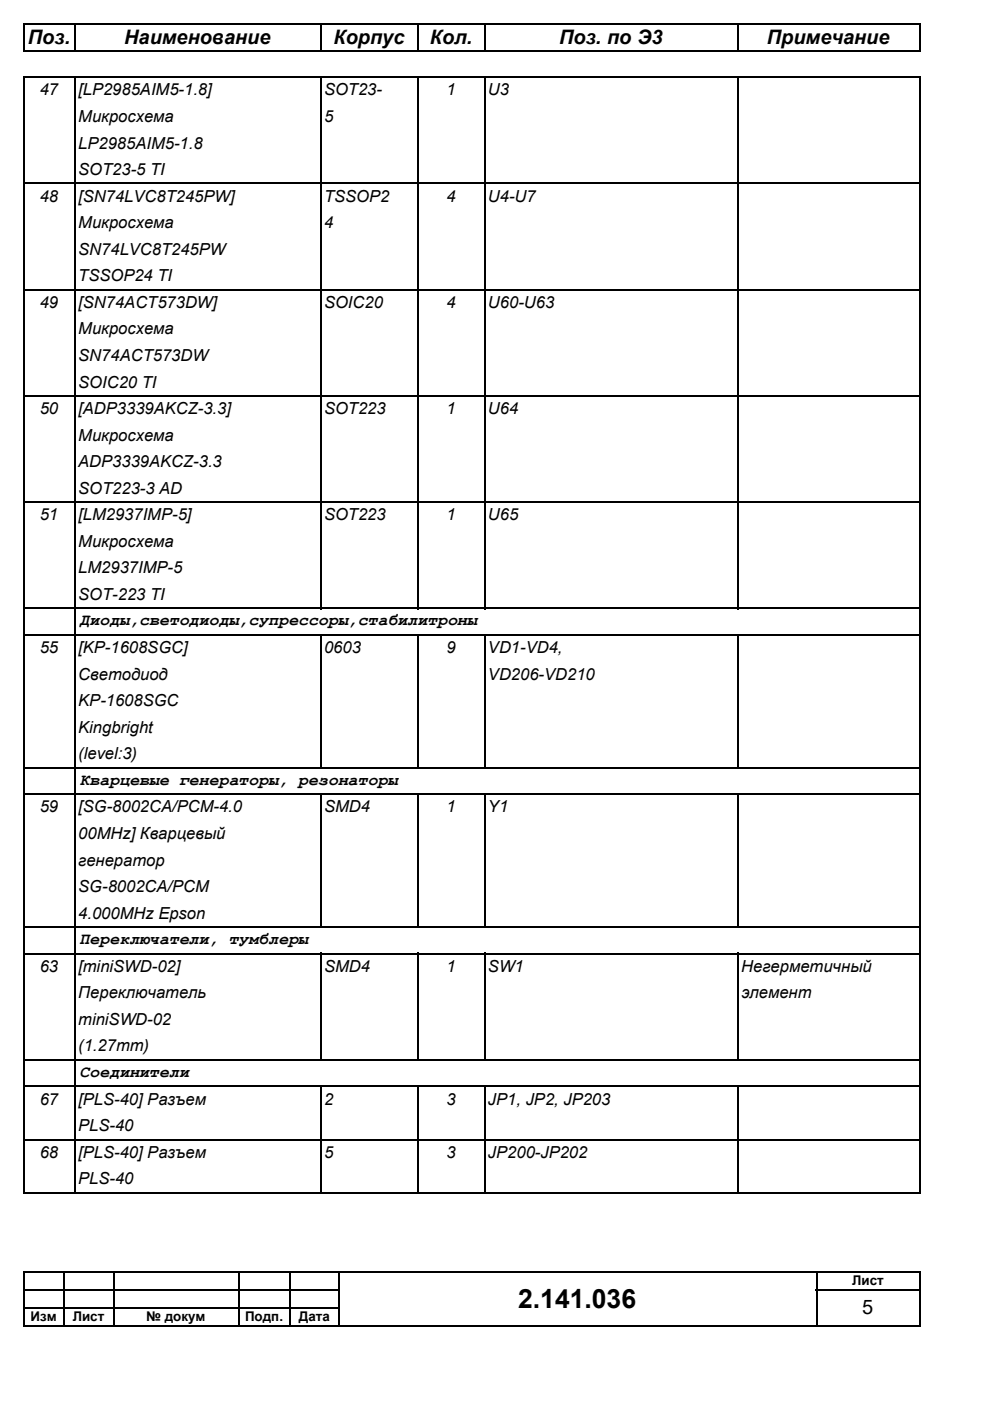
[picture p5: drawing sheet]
<svg xmlns="http://www.w3.org/2000/svg" width="210mm" height="297mm" viewBox="0 0 210 297" stroke-linecap="round" stroke-linejoin="round" font-family="sans-serif">
<defs><g id="words">
<text font-size="5.6" x="109.9" y="277.3">2.141.036</text>
<g font-size="4.2">
<text x="5.9" y="9.3">Поз.</text>
<text x="26.3" y="9.3">Наименование</text>
<text x="70.7" y="9.3">Корпус</text>
<text x="91.1" y="9.3">Кол.</text>
<text x="118.6" y="9.3">Поз. по Э3</text>
<text x="162.6" y="9.3">Примечание</text>
<text x="182.8" y="278.6">5</text>
</g>
<g font-size="3.5">
<text x="8.4" y="20.2">47</text>
<text x="16.6" y="20.2">[LP2985AIM5-1.8]</text>
<text x="68.7" y="20.2">SOT23-</text>
<text x="94.7" y="20.2">1</text>
<text x="103.5" y="20.2">U3</text>
<text x="16.6" y="25.9">Микросхема</text>
<text x="68.7" y="25.9">5</text>
<text x="16.6" y="31.5">LP2985AIM5-1.8</text>
<text x="16.6" y="37.1">SOT23-5 TI</text>
<text x="8.4" y="42.8">48</text>
<text x="16.6" y="42.8">[SN74LVC8T245PW]</text>
<text x="68.7" y="42.8">TSSOP2</text>
<text x="94.7" y="42.8">4</text>
<text x="103.5" y="42.8">U4-U7</text>
<text x="16.6" y="48.4">Микросхема</text>
<text x="68.7" y="48.4">4</text>
<text x="16.6" y="54">SN74LVC8T245PW</text>
<text x="16.6" y="59.6">TSSOP24 TI</text>
<text x="8.4" y="65.3">49</text>
<text x="16.6" y="65.3">[SN74ACT573DW]</text>
<text x="68.7" y="65.3">SOIC20</text>
<text x="94.7" y="65.3">4</text>
<text x="103.5" y="65.3">U60-U63</text>
<text x="16.6" y="70.9">Микросхема</text>
<text x="16.6" y="76.5">SN74ACT573DW</text>
<text x="16.6" y="82.2">SOIC20 TI</text>
<text x="8.4" y="87.8">50</text>
<text x="16.6" y="87.8">[ADP3339AKCZ-3.3]</text>
<text x="68.7" y="87.8">SOT223</text>
<text x="94.7" y="87.8">1</text>
<text x="103.5" y="87.8">U64</text>
<text x="16.6" y="93.4">Микросхема</text>
<text x="16.6" y="99.1">ADP3339AKCZ-3.3</text>
<text x="16.6" y="104.7">SOT223-3 AD</text>
<text x="8.4" y="110.3">51</text>
<text x="16.6" y="110.3">[LM2937IMP-5]</text>
<text x="68.7" y="110.3">SOT223</text>
<text x="94.7" y="110.3">1</text>
<text x="103.5" y="110.3">U65</text>
<text x="16.6" y="116">Микросхема</text>
<text x="16.6" y="121.6">LM2937IMP-5</text>
<text x="16.6" y="127.2">SOT-223 TI</text>
<text x="16.9" y="132.6">Диоды,светодиоды,супрессоры,стабилитроны</text>
<text x="8.4" y="138.5">55</text>
<text x="16.6" y="138.5">[KP-1608SGC]</text>
<text x="68.7" y="138.5">0603</text>
<text x="94.7" y="138.5">9</text>
<text x="103.5" y="138.5">VD1-VD4,</text>
<text x="16.6" y="144.1">Светодиод</text>
<text x="16.6" y="149.7">KP-1608SGC</text>
<text x="103.5" y="144.1">VD206-VD210</text>
<text x="16.6" y="155.4">Kingbright</text>
<text x="16.6" y="161">(level:3)</text>
<text x="16.9" y="166.4">Кварцевые генераторы, резонаторы</text>
<text x="8.4" y="172.3">59</text>
<text x="16.6" y="172.3">[SG-8002CA/PCM-4.0</text>
<text x="68.7" y="172.3">SMD4</text>
<text x="94.7" y="172.3">1</text>
<text x="103.5" y="172.3">Y1</text>
<text x="16.6" y="177.9">00MHz] Кварцевый</text>
<text x="16.6" y="183.5">генератор</text>
<text x="16.6" y="189.1">SG-8002CA/PCM</text>
<text x="16.6" y="194.8">4.000MHz Epson</text>
<text x="16.9" y="200.2">Переключатели, тумблеры</text>
<text x="8.4" y="206">63</text>
<text x="16.6" y="206">[miniSWD-02]</text>
<text x="68.7" y="206">SMD4</text>
<text x="94.7" y="206">1</text>
<text x="103.5" y="206">SW1</text>
<text x="157.2" y="206">Негерметичный</text>
<text x="16.6" y="211.7">Переключатель</text>
<text x="157.2" y="211.7">элемент</text>
<text x="16.6" y="217.3">miniSWD-02</text>
<text x="16.6" y="222.9">(1.27mm)</text>
<text x="16.9" y="228.3">Соединители</text>
<text x="8.4" y="234.2">67</text>
<text x="16.6" y="234.2">[PLS-40] Разъем</text>
<text x="16.6" y="239.8">PLS-40</text>
<text x="68.7" y="234.2">2</text>
<text x="94.7" y="234.2">3</text>
<text x="103.5" y="234.2">JP1, JP2, JP203</text>
<text x="8.4" y="245.4">68</text>
<text x="16.6" y="245.4">[PLS-40] Разъем</text>
<text x="68.7" y="245.4">5</text>
<text x="94.7" y="245.4">3</text>
<text x="103.5" y="245.4">JP200-JP202</text>
<text x="16.6" y="251.1">PLS-40</text>
</g>
<g font-size="2.8">
<text x="180.7" y="272.5">Лист</text>
<text x="6.5" y="280.1">Изм</text>
<text x="15.4" y="280.1">Лист</text>
<text x="31" y="280.1">№ докум</text>
<text x="51.9" y="280.1">Подп.</text>
<text x="63.4" y="280.1">Дата</text>
</g>
</g></defs>
<path d="M5 5.1h190.2M5.1 5v5.9M5.1 16.2v236.8M5.1 269.6v11.7" fill="none" stroke="#000" stroke-width=".3"/>
<g fill="none" stroke="#000" stroke-width=".34">
<path d="M5 10.8h190.2M5 16.4h190.2M16 5v5.9M16 16.2v236.8M68.1 5v5.9M68.1 16.2v113M88.7 5v5.9M88.7 16.2v113M102.8 5v5.9M102.8 16.2v113M156.5 5v5.9M156.5 16.2v113"/>
<path d="M195 5v5.9M195 16.2v236.8M5 38.9h190.2M5 61.4h190.2M5 83.9h190.2M5 106.5h190.2M5 129h190.2M5 134.6h190.2M68.1 134.5v28.4M88.7 134.5v28.4M102.8 134.5v28.4M156.5 134.5v28.4"/>
<path d="M5 162.8h190.2M5 168.4h190.2M68.1 168.2v28.5M88.7 168.2v28.5M102.8 168.2v28.5M156.5 168.2v28.5M5 196.6h190.2M5 202.2h190.2M68.1 202v22.9M88.7 202v22.9M102.8 202v22.9M156.5 202v22.9"/>
<path d="M5 224.7h190.2M5 230.3h190.2M68.1 230.2v22.8M88.7 230.2v22.8M102.8 230.2v22.8M156.5 230.2v22.8M5 241.6h190.2M5 252.9h190.2M5 269.7h190.3M5 273.6h67.1M5 277.4h67.1M13.7 269.6v11.7"/>
<path d="M24.1 269.6v11.7M50.7 269.6v11.7M61.6 269.6v11.7M72 269.6v11.7M173 273.6h22.3M173.1 269.6v11.7M195.1 269.6v11.7M5 281.2h190.3"/>
</g>
<use href="#words"/>
</svg>
